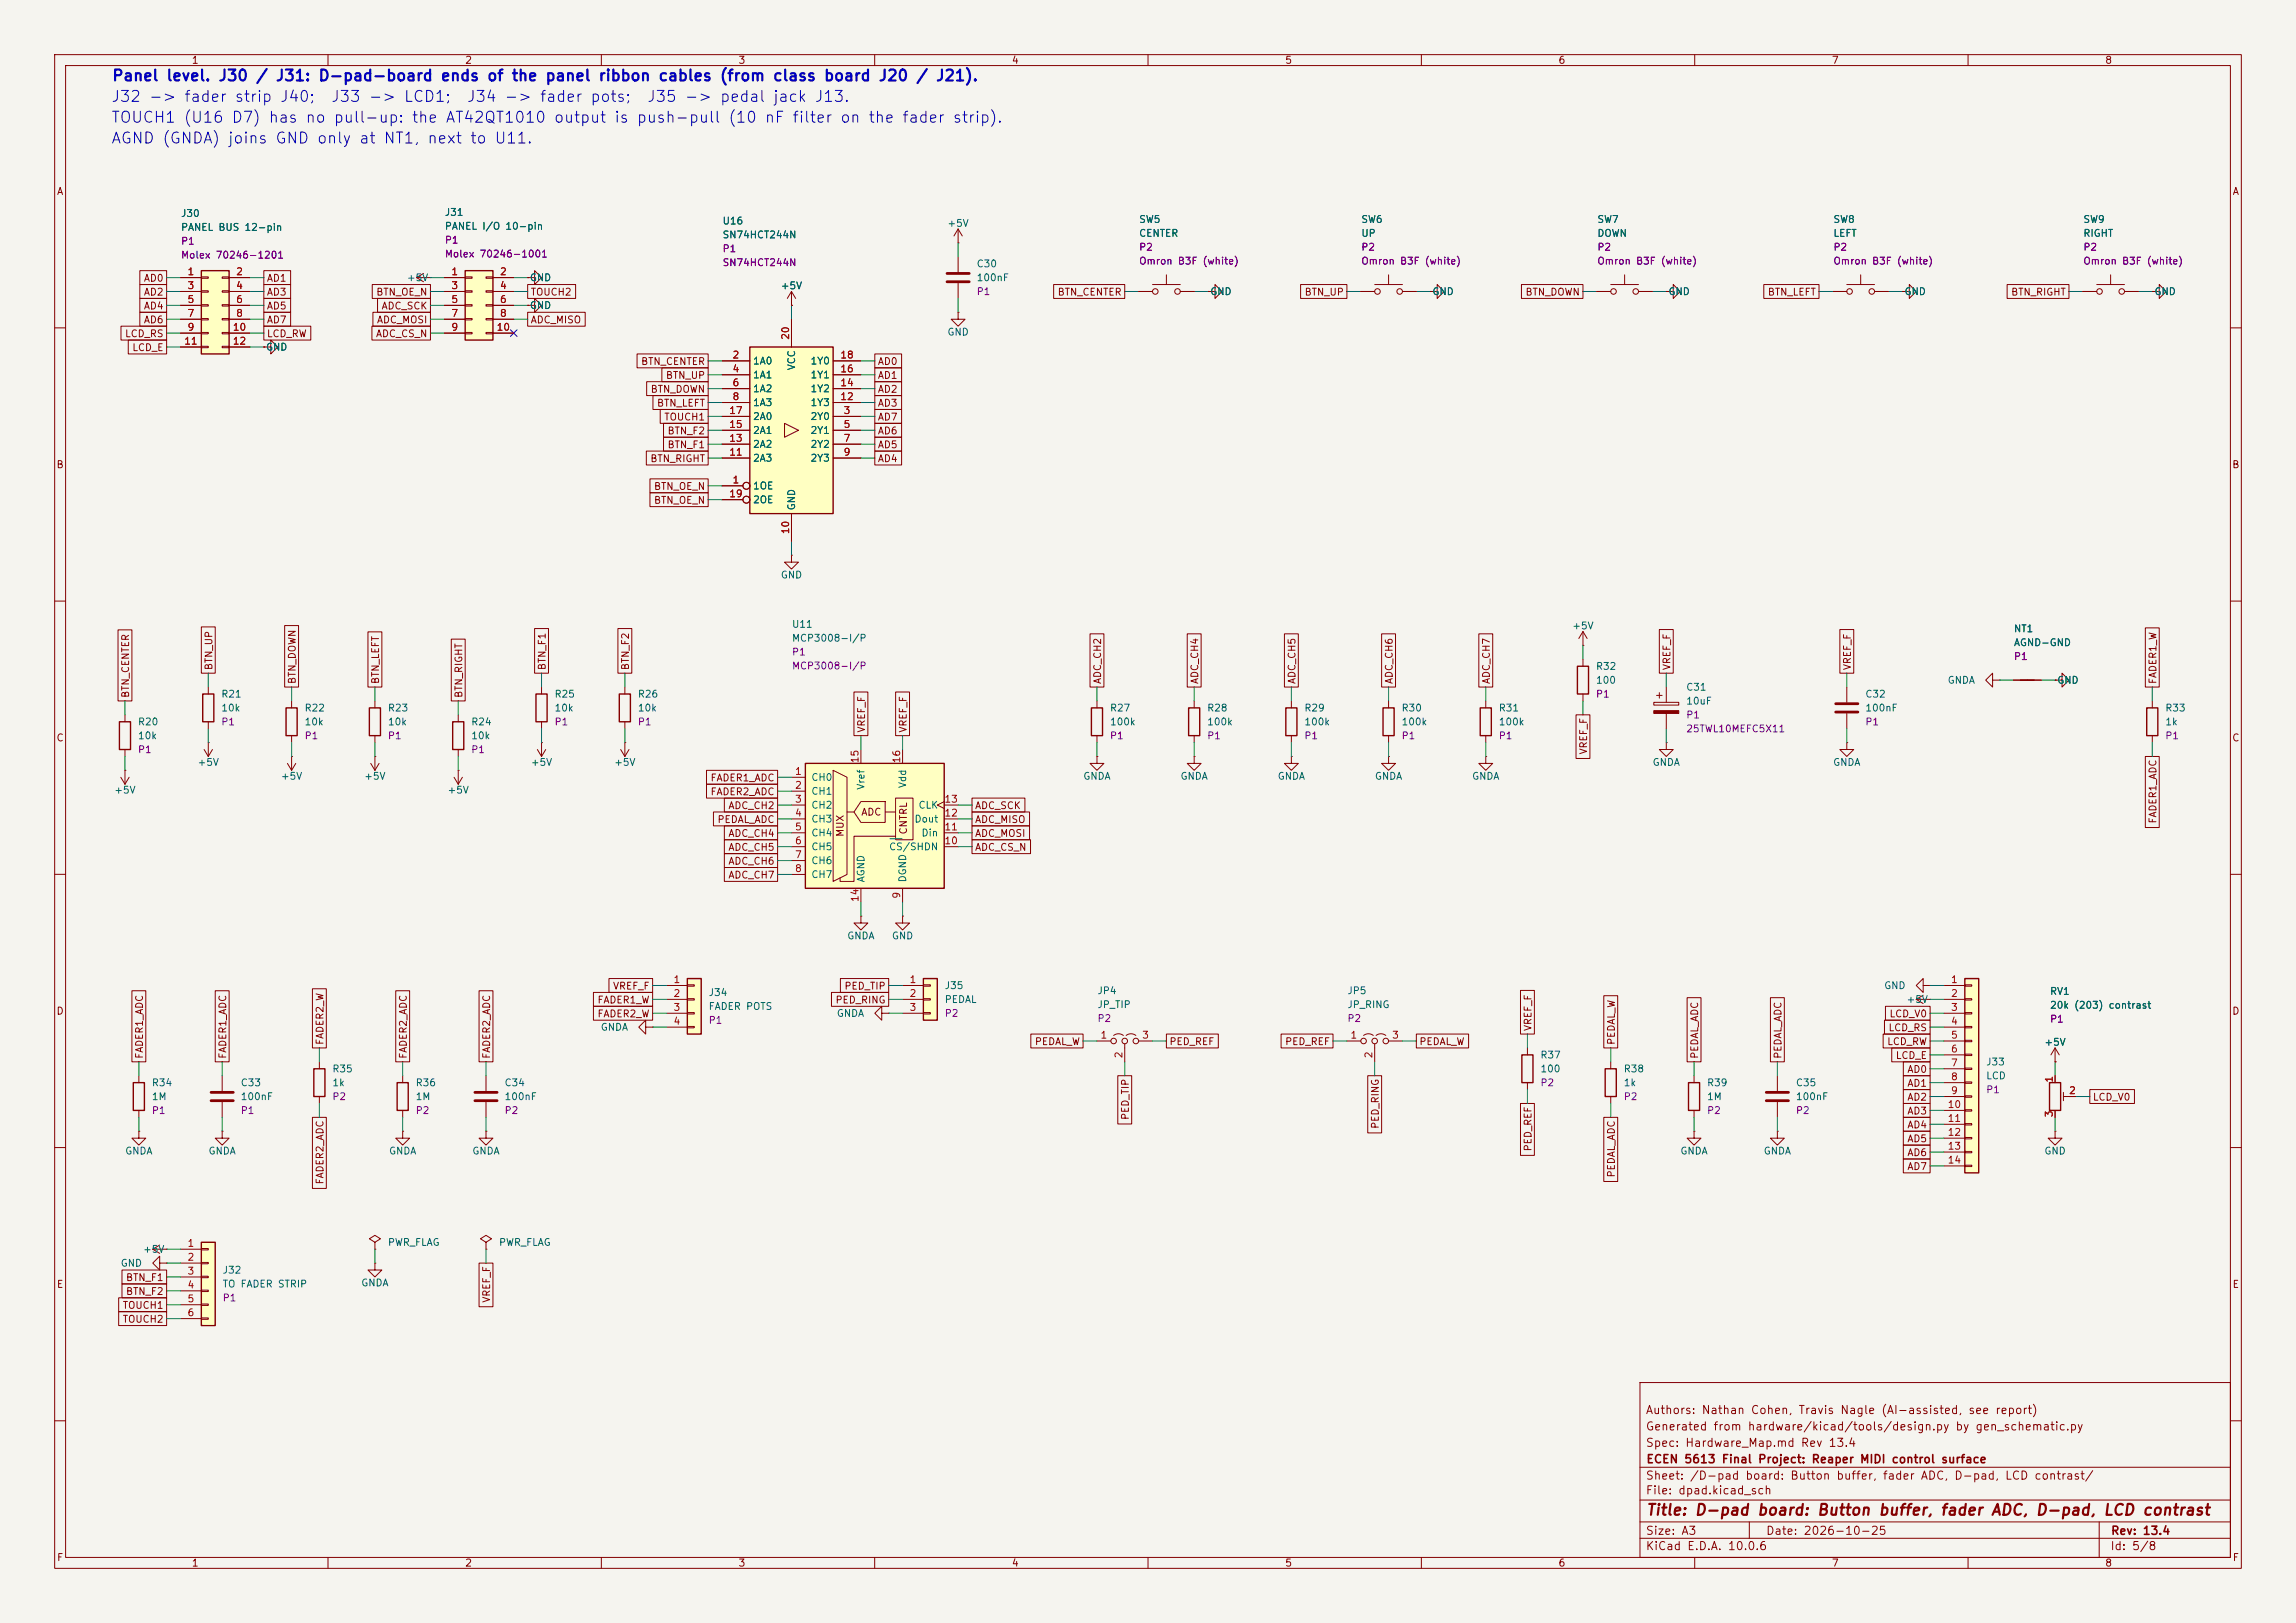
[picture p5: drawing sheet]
<svg xmlns="http://www.w3.org/2000/svg" width="420mm" height="297mm" viewBox="0 0 420 297" stroke-linecap="round" stroke-linejoin="round" font-family="sans-serif">
<defs><g id="words">
<g font-size="2" fill="#0000c2">
<text x="20.4" y="15.3">Panel level. J30 / J31: D-pad-board ends of the panel ribbon cables (from class board J20 / J21).</text>
<text x="20.2" y="19.2">J32 -&gt; fader strip J40;</text>
<text x="20.2" y="23">TOUCH1 (U16 D7) has no pull-up: the AT42QT1010 output is push-pull (10 nF filter on the fader strip).</text>
<text x="60.4" y="19.2">J33 -&gt; LCD1;</text>
<text x="85.3" y="19.2">J34 -&gt; fader pots;</text>
<text x="118.2" y="19.2">J35 -&gt; pedal jack J13.</text>
<text x="20.2" y="26.8">AGND (GNDA) joins GND only at NT1, next to U11.</text>
</g>
<text font-size="2" fill="#840000" x="301" y="277.8">Title: D-pad board: Button buffer, fader ADC, D-pad, LCD contrast</text>
<g font-size="1.5" fill="#840000">
<text x="300.9" y="262.1">Generated from hardware/kicad/tools/design.py by gen_schematic.py</text>
<text x="300.9" y="259.1">Authors: Nathan Cohen, Travis Nagle (AI-assisted, see report)</text>
<text x="300.9" y="265.1">Spec: Hardware_Map.md Rev 13.4</text>
<text x="301" y="268.1">ECEN 5613 Final Project: Reaper MIDI control surface</text>
<text x="300.9" y="273.8">File: dpad.kicad_sch</text>
<text x="300.9" y="271.1">Sheet: /D-pad board: Button buffer, fader ADC, D-pad, LCD contrast/</text>
<text x="300.9" y="281.2">Size: A3</text>
<text x="322.9" y="281.2">Date: 2026-10-25</text>
<text x="386" y="281.2">Rev: 13.4</text>
<text x="300.9" y="284">KiCad E.D.A. 10.0.6</text>
<text x="385.9" y="284">Id: 5/8</text>
</g>
<g font-size="1.3" fill="#840000">
<text x="35" y="12">1</text>
<text x="85" y="12">2</text>
<text x="135" y="12">3</text>
<text x="185" y="12">4</text>
<text x="235" y="12">5</text>
<text x="285" y="12">6</text>
<text x="335" y="12">7</text>
<text x="385" y="12">8</text>
<text x="10.3" y="36">A</text>
<text x="408.3" y="36">A</text>
<text x="26.2" y="51.9">AD0</text>
<text x="48.7" y="51.9">AD1</text>
<text x="26.2" y="56.9">AD4</text>
<text x="26.2" y="54.4">AD2</text>
<text x="26.2" y="59.5">AD6</text>
<text x="48.7" y="56.9">AD5</text>
<text x="48.7" y="54.4">AD3</text>
<text x="48.7" y="59.5">AD7</text>
<text x="68.7" y="54.4">BTN_OE_N</text>
<text x="68.8" y="59.5">ADC_MOSI</text>
<text x="69.7" y="56.9">ADC_SCK</text>
<text x="97" y="59.5">ADC_MISO</text>
<text x="97" y="54.4">TOUCH2</text>
<text x="193.4" y="54.4">BTN_CENTER</text>
<text x="238.5" y="54.4">BTN_UP</text>
<text x="278.9" y="54.4">BTN_DOWN</text>
<text x="323.3" y="54.4">BTN_LEFT</text>
<text x="367.8" y="54.4">BTN_RIGHT</text>
<text x="22.8" y="62">LCD_RS</text>
<text x="24.1" y="64.6">LCD_E</text>
<text x="48.7" y="62">LCD_RW</text>
<text x="68.7" y="62">ADC_CS_N</text>
<text x="117.2" y="67.1">BTN_CENTER</text>
<text x="121.7" y="69.6">BTN_UP</text>
<text x="160.5" y="67.1">AD0</text>
<text x="160.5" y="69.6">AD1</text>
<text x="118.9" y="72.2">BTN_DOWN</text>
<text x="120.1" y="74.7">BTN_LEFT</text>
<text x="121.4" y="77.3">TOUCH1</text>
<text x="160.5" y="72.2">AD2</text>
<text x="160.5" y="74.7">AD3</text>
<text x="160.5" y="77.3">AD7</text>
<text x="122" y="82.3">BTN_F1</text>
<text x="122" y="79.8">BTN_F2</text>
<text x="160.5" y="82.3">AD5</text>
<text x="160.5" y="79.8">AD6</text>
<text x="10.2" y="86">B</text>
<text x="118.9" y="84.9">BTN_RIGHT</text>
<text x="119.5" y="90">BTN_OE_N</text>
<text x="160.5" y="84.9">AD4</text>
<text x="408.2" y="86">B</text>
<text x="119.5" y="92.5">BTN_OE_N</text>
<text x="39.2" y="122.7" transform="rotate(-90 39.2 122.7)">BTN_UP</text>
<text x="54.4" y="125.3" transform="rotate(-90 54.4 125.3)">BTN_DOWN</text>
<text x="69.6" y="125.3" transform="rotate(-90 69.6 125.3)">BTN_LEFT</text>
<text x="100.1" y="122.7" transform="rotate(-90 100.1 122.7)">BTN_F1</text>
<text x="115.4" y="122.7" transform="rotate(-90 115.4 122.7)">BTN_F2</text>
<text x="201.7" y="125.3" transform="rotate(-90 201.7 125.3)">ADC_CH2</text>
<text x="219.5" y="125.3" transform="rotate(-90 219.5 125.3)">ADC_CH4</text>
<text x="237.3" y="125.3" transform="rotate(-90 237.3 125.3)">ADC_CH5</text>
<text x="255.1" y="125.3" transform="rotate(-90 255.1 125.3)">ADC_CH6</text>
<text x="272.8" y="125.3" transform="rotate(-90 272.8 125.3)">ADC_CH7</text>
<text x="305.9" y="122.7" transform="rotate(-90 305.9 122.7)">VREF_F</text>
<text x="338.9" y="122.7" transform="rotate(-90 338.9 122.7)">VREF_F</text>
<text x="394.8" y="125.3" transform="rotate(-90 394.8 125.3)">FADER1_W</text>
<text x="23.9" y="127.8" transform="rotate(-90 23.9 127.8)">BTN_CENTER</text>
<text x="84.9" y="127.8" transform="rotate(-90 84.9 127.8)">BTN_RIGHT</text>
<text x="10.2" y="136">C</text>
<text x="158.5" y="134.2" transform="rotate(-90 158.5 134.2)">VREF_F</text>
<text x="166.2" y="134.2" transform="rotate(-90 166.2 134.2)">VREF_F</text>
<text x="408.2" y="136">C</text>
<text x="129.9" y="143.3">FADER1_ADC</text>
<text x="290.6" y="138.2" transform="rotate(-90 290.6 138.2)">VREF_F</text>
<text x="129.9" y="145.8">FADER2_ADC</text>
<text x="133.1" y="148.4">ADC_CH2</text>
<text x="157.4" y="149.6">ADC</text>
<text x="178.2" y="148.4">ADC_SCK</text>
<text x="131.1" y="150.9">PEDAL_ADC</text>
<text x="133.1" y="156">ADC_CH5</text>
<text x="133.1" y="153.5">ADC_CH4</text>
<text x="154.6" y="153.3" transform="rotate(-90 154.6 153.3)">MUX</text>
<text x="166.2" y="152.8" transform="rotate(-90 166.2 152.8)">CNTRL</text>
<text x="178.2" y="150.9">ADC_MISO</text>
<text x="178.2" y="153.5">ADC_MOSI</text>
<text x="178.2" y="156">ADC_CS_N</text>
<text x="394.8" y="150.8" transform="rotate(-90 394.8 150.8)">FADER1_ADC</text>
<text x="133.1" y="161.1">ADC_CH7</text>
<text x="133.1" y="158.5">ADC_CH6</text>
<text x="10.2" y="186">D</text>
<text x="109.2" y="183.9">FADER1_W</text>
<text x="112" y="181.4">VREF_F</text>
<text x="152.7" y="183.9">PED_RING</text>
<text x="154.4" y="181.4">PED_TIP</text>
<text x="408.2" y="186">D</text>
<text x="59.5" y="191.3" transform="rotate(-90 59.5 191.3)">FADER2_W</text>
<text x="109.2" y="186.5">FADER2_W</text>
<text x="189.2" y="191.6">PEDAL_W</text>
<text x="213.8" y="191.6">PED_REF</text>
<text x="235" y="191.6">PED_REF</text>
<text x="259.5" y="191.6">PEDAL_W</text>
<text x="280.5" y="188.8" transform="rotate(-90 280.5 188.8)">VREF_F</text>
<text x="295.7" y="191.3" transform="rotate(-90 295.7 191.3)">PEDAL_W</text>
<text x="345.1" y="191.6">LCD_RW</text>
<text x="345.3" y="189">LCD_RS</text>
<text x="345.5" y="186.5">LCD_V0</text>
<text x="26.5" y="193.9" transform="rotate(-90 26.5 193.9)">FADER1_ADC</text>
<text x="41.7" y="193.9" transform="rotate(-90 41.7 193.9)">FADER1_ADC</text>
<text x="74.7" y="193.9" transform="rotate(-90 74.7 193.9)">FADER2_ADC</text>
<text x="90" y="193.9" transform="rotate(-90 90 193.9)">FADER2_ADC</text>
<text x="310.9" y="193.9" transform="rotate(-90 310.9 193.9)">PEDAL_ADC</text>
<text x="326.2" y="193.9" transform="rotate(-90 326.2 193.9)">PEDAL_ADC</text>
<text x="346.7" y="194.1">LCD_E</text>
<text x="348.8" y="196.6">AD0</text>
<text x="348.8" y="199.2">AD1</text>
<text x="348.8" y="201.7">AD2</text>
<text x="382.7" y="201.7">LCD_V0</text>
<text x="206.8" y="205.1" transform="rotate(-90 206.8 205.1)">PED_TIP</text>
<text x="252.5" y="206.7" transform="rotate(-90 252.5 206.7)">PED_RING</text>
<text x="348.8" y="209.3">AD5</text>
<text x="348.8" y="204.3">AD3</text>
<text x="348.8" y="206.8">AD4</text>
<text x="280.5" y="210.8" transform="rotate(-90 280.5 210.8)">PED_REF</text>
<text x="295.7" y="215.6" transform="rotate(-90 295.7 215.6)">PEDAL_ADC</text>
<text x="348.8" y="211.9">AD6</text>
<text x="348.8" y="214.4">AD7</text>
<text x="59.5" y="216.8" transform="rotate(-90 59.5 216.8)">FADER2_ADC</text>
<text x="10.3" y="236">E</text>
<text x="22.3" y="239.8">TOUCH1</text>
<text x="22.9" y="237.3">BTN_F2</text>
<text x="22.9" y="234.7">BTN_F1</text>
<text x="90" y="238.5" transform="rotate(-90 90 238.5)">VREF_F</text>
<text x="408.3" y="236">E</text>
<text x="22.3" y="242.4">TOUCH2</text>
<text x="10.3" y="286">F</text>
<text x="35" y="287">1</text>
<text x="85" y="287">2</text>
<text x="135" y="287">3</text>
<text x="185" y="287">4</text>
<text x="235" y="287">5</text>
<text x="285" y="287">6</text>
<text x="335" y="287">7</text>
<text x="385" y="287">8</text>
<text x="408.3" y="286">F</text>
</g>
<g font-size="1.3" fill="#006464">
<text x="33" y="40">J30</text>
<text x="81.3" y="39.8">J31</text>
<text x="132.1" y="41.4">U16</text>
<text x="173.2" y="41.8">+5V</text>
<text x="208.3" y="41.1">SW5</text>
<text x="248.9" y="41.1">SW6</text>
<text x="292.1" y="41.1">SW7</text>
<text x="335.3" y="41.1">SW8</text>
<text x="381" y="41.1">SW9</text>
<text x="33" y="42.5">PANEL BUS 12-pin</text>
<text x="81.3" y="42.3">PANEL I/O 10-pin</text>
<text x="132.1" y="43.9">SN74HCT244N</text>
<text x="208.3" y="43.6">CENTER</text>
<text x="248.9" y="43.6">UP</text>
<text x="292.1" y="43.6">DOWN</text>
<text x="335.3" y="43.6">LEFT</text>
<text x="381" y="43.6">RIGHT</text>
<text x="74.3" y="51.8">+5V</text>
<text x="96.8" y="51.8">GND</text>
<text x="142.7" y="53.2">+5V</text>
<text x="178.5" y="49.2">C30</text>
<text x="178.5" y="51.8">100nF</text>
<text x="96.8" y="56.8">GND</text>
<text x="221.3" y="54.3">GND</text>
<text x="261.9" y="54.3">GND</text>
<text x="305.1" y="54.3">GND</text>
<text x="348.3" y="54.3">GND</text>
<text x="394" y="54.3">GND</text>
<text x="48.6" y="64.5">GND</text>
<text x="173.2" y="61.7">GND</text>
<text x="137.6" y="67">1A0</text>
<text x="137.6" y="69.5">1A1</text>
<text x="145.7" y="67.9" transform="rotate(-90 145.7 67.9)">VCC</text>
<text x="148.2" y="69.5">1Y1</text>
<text x="148.2" y="67">1Y0</text>
<text x="137.6" y="72.1">1A2</text>
<text x="137.6" y="74.6">1A3</text>
<text x="137.6" y="77.2">2A0</text>
<text x="148.2" y="77.2">2Y0</text>
<text x="148.2" y="74.6">1Y3</text>
<text x="148.2" y="72.1">1Y2</text>
<text x="137.6" y="82.2">2A2</text>
<text x="137.6" y="79.7">2A1</text>
<text x="148.2" y="79.7">2Y1</text>
<text x="148.2" y="82.2">2Y2</text>
<text x="137.6" y="89.9">1OE</text>
<text x="137.6" y="84.8">2A3</text>
<text x="148.2" y="84.8">2Y3</text>
<text x="137.6" y="92.4">2OE</text>
<text x="145.7" y="93.5" transform="rotate(-90 145.7 93.5)">GND</text>
<text x="142.7" y="106.2">GND</text>
<text x="144.8" y="115.2">U11</text>
<text x="144.8" y="117.7">MCP3008-I/P</text>
<text x="287.5" y="115.5">+5V</text>
<text x="368.3" y="116">NT1</text>
<text x="368.3" y="118.5">AGND-GND</text>
<text x="291.8" y="122.9">R32</text>
<text x="291.8" y="125.4">100</text>
<text x="356.2" y="125.4">GNDA</text>
<text x="376.2" y="125.4">GND</text>
<text x="40.4" y="128">R21</text>
<text x="40.4" y="130.5">10k</text>
<text x="55.6" y="130.5">R22</text>
<text x="70.9" y="130.5">R23</text>
<text x="101.3" y="128">R25</text>
<text x="101.3" y="130.5">10k</text>
<text x="116.6" y="128">R26</text>
<text x="116.6" y="130.5">10k</text>
<text x="202.9" y="130.5">R27</text>
<text x="220.7" y="130.5">R28</text>
<text x="238.5" y="130.5">R29</text>
<text x="256.3" y="130.5">R30</text>
<text x="274.1" y="130.5">R31</text>
<text x="308.3" y="126.7">C31</text>
<text x="308.3" y="129.2">10uF</text>
<text x="341.1" y="128">C32</text>
<text x="341.1" y="130.5">100nF</text>
<text x="396" y="130.5">R33</text>
<text x="25.1" y="133">R20</text>
<text x="25.1" y="135.6">10k</text>
<text x="55.6" y="133">10k</text>
<text x="70.9" y="133">10k</text>
<text x="86.1" y="133">R24</text>
<text x="86.1" y="135.6">10k</text>
<text x="202.9" y="133">100k</text>
<text x="220.7" y="133">100k</text>
<text x="238.5" y="133">100k</text>
<text x="256.3" y="133">100k</text>
<text x="274.1" y="133">100k</text>
<text x="396" y="133">1k</text>
<text x="36" y="140.5">+5V</text>
<text x="51.3" y="143">+5V</text>
<text x="66.5" y="143">+5V</text>
<text x="97" y="140.5">+5V</text>
<text x="112.2" y="140.5">+5V</text>
<text x="148.3" y="143.2">CH0</text>
<text x="198.1" y="143">GNDA</text>
<text x="215.8" y="143">GNDA</text>
<text x="233.6" y="143">GNDA</text>
<text x="251.4" y="143">GNDA</text>
<text x="269.2" y="143">GNDA</text>
<text x="302.2" y="140.5">GNDA</text>
<text x="335.2" y="140.5">GNDA</text>
<text x="20.8" y="145.5">+5V</text>
<text x="81.8" y="145.5">+5V</text>
<text x="148.3" y="145.7">CH1</text>
<text x="148.3" y="148.3">CH2</text>
<text x="158.4" y="144.6" transform="rotate(-90 158.4 144.6)">Vref</text>
<text x="166.1" y="144.3" transform="rotate(-90 166.1 144.3)">Vdd</text>
<text x="167.9" y="148.3">CLK</text>
<text x="148.3" y="150.8">CH3</text>
<text x="148.3" y="153.4">CH4</text>
<text x="148.3" y="155.9">CH5</text>
<text x="162.5" y="155.9">CS/SHDN</text>
<text x="167.2" y="150.8">Dout</text>
<text x="168.5" y="153.4">Din</text>
<text x="148.3" y="158.4">CH6</text>
<text x="148.3" y="161">CH7</text>
<text x="158.4" y="161.6" transform="rotate(-90 158.4 161.6)">AGND</text>
<text x="166.1" y="161.6" transform="rotate(-90 166.1 161.6)">DGND</text>
<text x="154.9" y="172.2">GNDA</text>
<text x="163" y="172.2">GND</text>
<text x="129.5" y="182.6">J34</text>
<text x="129.5" y="185.1">FADER POTS</text>
<text x="172.7" y="181.3">J35</text>
<text x="172.7" y="183.8">PEDAL</text>
<text x="200.6" y="182.2">JP4</text>
<text x="200.6" y="184.8">JP_TIP</text>
<text x="246.4" y="182.2">JP5</text>
<text x="246.4" y="184.8">JP_RING</text>
<text x="344.6" y="181.3">GND</text>
<text x="348.6" y="183.8">+5V</text>
<text x="374.9" y="182.4">RV1</text>
<text x="374.9" y="184.9">20k (203) contrast</text>
<text x="109.8" y="188.9">GNDA</text>
<text x="153" y="186.4">GNDA</text>
<text x="373.9" y="191.7">+5V</text>
<text x="60.7" y="196.5">R35</text>
<text x="281.7" y="194">R37</text>
<text x="281.7" y="196.5">100</text>
<text x="296.9" y="196.5">R38</text>
<text x="363.2" y="195.3">J33</text>
<text x="363.2" y="197.8">LCD</text>
<text x="27.7" y="199.1">R34</text>
<text x="27.7" y="201.6">1M</text>
<text x="43.9" y="199.1">C33</text>
<text x="43.9" y="201.6">100nF</text>
<text x="60.7" y="199.1">1k</text>
<text x="75.9" y="199.1">R36</text>
<text x="75.9" y="201.6">1M</text>
<text x="92.2" y="199.1">C34</text>
<text x="92.2" y="201.6">100nF</text>
<text x="296.9" y="199.1">1k</text>
<text x="312.2" y="199.1">R39</text>
<text x="312.2" y="201.6">1M</text>
<text x="328.4" y="199.1">C35</text>
<text x="328.4" y="201.6">100nF</text>
<text x="22.8" y="211.6">GNDA</text>
<text x="38" y="211.6">GNDA</text>
<text x="71.1" y="211.6">GNDA</text>
<text x="86.3" y="211.6">GNDA</text>
<text x="307.3" y="211.6">GNDA</text>
<text x="322.5" y="211.6">GNDA</text>
<text x="373.9" y="211.6">GND</text>
<text x="22" y="232.1">GND</text>
<text x="26.1" y="229.6">+5V</text>
<text x="40.6" y="233.4">J32</text>
<text x="70.9" y="228.3">PWR_FLAG</text>
<text x="91.2" y="228.3">PWR_FLAG</text>
<text x="40.6" y="235.9">TO FADER STRIP</text>
<text x="66" y="235.7">GNDA</text>
</g>
<g font-size="1.3" fill="#840084">
<text x="33" y="45.1">P1</text>
<text x="33" y="47.6">Molex 70246-1201</text>
<text x="81.3" y="44.9">P1</text>
<text x="81.3" y="47.4">Molex 70246-1001</text>
<text x="132.1" y="46.5">P1</text>
<text x="208.3" y="46.2">P2</text>
<text x="248.9" y="46.2">P2</text>
<text x="292.1" y="46.2">P2</text>
<text x="335.3" y="46.2">P2</text>
<text x="381" y="46.2">P2</text>
<text x="132.1" y="49">SN74HCT244N</text>
<text x="208.3" y="48.7">Omron B3F (white)</text>
<text x="248.9" y="48.7">Omron B3F (white)</text>
<text x="292.1" y="48.7">Omron B3F (white)</text>
<text x="335.3" y="48.7">Omron B3F (white)</text>
<text x="381" y="48.7">Omron B3F (white)</text>
<text x="178.5" y="54.3">P1</text>
<text x="144.8" y="120.3">P1</text>
<text x="144.8" y="122.8">MCP3008-I/P</text>
<text x="368.3" y="121.1">P1</text>
<text x="291.8" y="128">P1</text>
<text x="308.3" y="131.8">P1</text>
<text x="40.4" y="133">P1</text>
<text x="55.6" y="135.6">P1</text>
<text x="70.9" y="135.6">P1</text>
<text x="101.3" y="133">P1</text>
<text x="116.6" y="133">P1</text>
<text x="202.9" y="135.6">P1</text>
<text x="220.7" y="135.6">P1</text>
<text x="238.5" y="135.6">P1</text>
<text x="256.3" y="135.6">P1</text>
<text x="274.1" y="135.6">P1</text>
<text x="308.3" y="134.3">25TWL10MEFC5X11</text>
<text x="341.1" y="133">P1</text>
<text x="396" y="135.6">P1</text>
<text x="25.1" y="138.1">P1</text>
<text x="86.1" y="138.1">P1</text>
<text x="129.5" y="187.7">P1</text>
<text x="172.7" y="186.4">P2</text>
<text x="200.6" y="187.3">P2</text>
<text x="246.4" y="187.3">P2</text>
<text x="374.9" y="187.4">P1</text>
<text x="60.7" y="201.6">P2</text>
<text x="281.7" y="199.1">P2</text>
<text x="296.9" y="201.6">P2</text>
<text x="363.2" y="200.4">P1</text>
<text x="27.7" y="204.2">P1</text>
<text x="43.9" y="204.2">P1</text>
<text x="75.9" y="204.2">P2</text>
<text x="92.2" y="204.2">P2</text>
<text x="312.2" y="204.2">P2</text>
<text x="328.4" y="204.2">P2</text>
<text x="40.6" y="238.5">P1</text>
</g>
<g font-size="1.3" fill="#a90000">
<text x="34.2" y="50.7">1</text>
<text x="34.2" y="53.2">3</text>
<text x="43.1" y="50.7">2</text>
<text x="43.1" y="53.2">4</text>
<text x="82.5" y="50.7">1</text>
<text x="82.5" y="53.2">3</text>
<text x="91.3" y="50.7">2</text>
<text x="91.3" y="53.2">4</text>
<text x="34.2" y="55.7">5</text>
<text x="34.2" y="58.3">7</text>
<text x="43.1" y="55.7">6</text>
<text x="43.1" y="58.3">8</text>
<text x="82.5" y="55.7">5</text>
<text x="82.5" y="58.3">7</text>
<text x="91.3" y="55.7">6</text>
<text x="91.3" y="58.3">8</text>
<text x="33.6" y="63.4">11</text>
<text x="34.2" y="60.8">9</text>
<text x="42.5" y="60.8">10</text>
<text x="42.5" y="63.4">12</text>
<text x="82.5" y="60.8">9</text>
<text x="90.7" y="60.8">10</text>
<text x="133.9" y="65.9">2</text>
<text x="144.6" y="62.3" transform="rotate(-90 144.6 62.3)">20</text>
<text x="153.6" y="65.9">18</text>
<text x="133.9" y="68.4">4</text>
<text x="133.9" y="71">6</text>
<text x="153.6" y="71">14</text>
<text x="153.6" y="68.4">16</text>
<text x="133.3" y="76.1">17</text>
<text x="133.9" y="73.5">8</text>
<text x="153.6" y="73.5">12</text>
<text x="154.2" y="76.1">3</text>
<text x="133.3" y="83.7">11</text>
<text x="133.3" y="81.1">13</text>
<text x="133.3" y="78.6">15</text>
<text x="154.2" y="78.6">5</text>
<text x="154.2" y="81.1">7</text>
<text x="154.2" y="83.7">9</text>
<text x="133.9" y="88.8">1</text>
<text x="133.3" y="91.3">19</text>
<text x="144.6" y="97.9" transform="rotate(-90 144.6 97.9)">10</text>
<text x="145.3" y="142.1">1</text>
<text x="157.3" y="139.8" transform="rotate(-90 157.3 139.8)">15</text>
<text x="165" y="139.8" transform="rotate(-90 165 139.8)">16</text>
<text x="145.3" y="144.6">2</text>
<text x="145.3" y="147.2">3</text>
<text x="145.3" y="149.7">4</text>
<text x="172.7" y="149.7">12</text>
<text x="172.7" y="147.2">13</text>
<text x="145.3" y="152.3">5</text>
<text x="145.3" y="154.8">6</text>
<text x="172.7" y="154.8">10</text>
<text x="172.7" y="152.3">11</text>
<text x="145.3" y="157.3">7</text>
<text x="145.3" y="159.9">8</text>
<text x="157.3" y="165.2" transform="rotate(-90 157.3 165.2)">14</text>
<text x="165" y="164.6" transform="rotate(-90 165 164.6)">9</text>
<text x="123.1" y="180.2">1</text>
<text x="123.1" y="182.7">2</text>
<text x="123.1" y="185.3">3</text>
<text x="166.3" y="180.2">1</text>
<text x="166.3" y="182.7">2</text>
<text x="166.3" y="185.3">3</text>
<text x="356.8" y="180.2">1</text>
<text x="356.8" y="182.7">2</text>
<text x="356.8" y="185.3">3</text>
<text x="123.1" y="187.8">4</text>
<text x="201.2" y="190.4">1</text>
<text x="208.8" y="190.4">3</text>
<text x="246.9" y="190.4">1</text>
<text x="254.5" y="190.4">3</text>
<text x="356.8" y="187.8">4</text>
<text x="356.8" y="190.4">5</text>
<text x="205.6" y="193.8" transform="rotate(-90 205.6 193.8)">2</text>
<text x="251.3" y="193.8" transform="rotate(-90 251.3 193.8)">2</text>
<text x="356.8" y="192.9">6</text>
<text x="356.8" y="195.4">7</text>
<text x="356.8" y="198">8</text>
<text x="356.2" y="203.1">10</text>
<text x="356.8" y="200.5">9</text>
<text x="375.8" y="198.2" transform="rotate(-90 375.8 198.2)">1</text>
<text x="378.4" y="200.5">2</text>
<text x="356.2" y="205.6">11</text>
<text x="356.2" y="208.1">12</text>
<text x="375.8" y="204.6" transform="rotate(-90 375.8 204.6)">3</text>
<text x="356.2" y="210.7">13</text>
<text x="356.2" y="213.2">14</text>
<text x="34.2" y="228.5">1</text>
<text x="34.2" y="231">2</text>
<text x="34.2" y="233.5">3</text>
<text x="34.2" y="236.1">4</text>
<text x="34.2" y="238.6">5</text>
<text x="34.2" y="241.2">6</text>
</g>
</g></defs>
<path d="M0 0h420v297h-420z" fill="#f5f4ef" stroke="#f5f4ef" stroke-width=".18"/>
<g fill="none" stroke="#840000" stroke-width=".18">
<path d="M10 10h400v277h-400zM12 12h396v273h-396zM60 10v2M110 10v2M160 10v2M210 10v2M260 10v2M310 10v2M360 10v2M76.2 50.8l1.3 .8M76.2 50.8h2.5M77.5 50l-1.3 .8"/>
<path d="M78.7 50.8h.1M96.5 50.8h1.3v-1.3l1.3 1.3-1.3 1.3v-1.3M96.5 50.8h.1M96.5 55.9h1.3v-1.3l1.3 1.3-1.3 1.3v-1.3M96.5 55.9h.1M175.3 44.5h.1M175.3 57.2v1.2h1.2l-1.2 1.3-1.3-1.3h1.3M175.3 57.2h.1M175.3 41.9l-.8 1.3M175.3 41.9l.7 1.3M175.3 41.9v2.6M10 60h2"/>
<path d="M408 60h2M10 110h2M408 110h2M52.6 139.7l.7 1.3M53.3 138.4h.1M53.3 138.4v2.6M54.1 139.7l-.8 1.3M254 138.4v1.3h1.3l-1.3 1.3-1.3-1.3h1.3M254 138.4h.1M10 160h2M408 160h2M157.5 167.6v1.3h1.2l-1.2 1.3-1.3-1.3h1.3"/>
<path d="M157.5 167.6h.1M165.1 167.6v1.3h1.3l-1.3 1.3-1.3-1.3h1.3M165.1 167.6h.1M161.3 185.4v-1.2l-1.3 1.2 1.3 1.3v-1.3h1.3M162.6 185.4h.1M10 210h2M408 210h2M300 253h108v32h-108zM10 260h2M300 278.5h108M300 274.5h108M300 268.5h108"/>
<path d="M320 278.5v3M384 278.5v6.5M408 260h2M60 285v2M110 285v2M160 285v2M210 285v2M260 285v2M300 281.5h108M310 285v2M360 285v2"/>
</g>
<path d="M85.1 49.5h5.1v12.7h-5.1z" fill="#ffffc2"/>
<path d="M85.1 49.5h5.1v12.7h-5.1zM217.4 129.5h2.1v5.1h-2.1z" fill="none" stroke="#840000" stroke-width=".25"/>
<g fill="none" stroke="#840000" stroke-width=".18">
<path d="M81.3 50.8h3.8M81.3 53.3h3.8M81.3 55.9h3.8M81.3 58.4h3.8M85.1 50.7h1.3v.2h-1.3zM85.1 53.2h1.3v.3h-1.3zM85.1 55.8h1.3v.2h-1.3zM85.1 58.3h1.3v.2h-1.3zM88.9 50.7h1.3v.2h-1.3zM88.9 53.2h1.3v.3h-1.3zM88.9 55.8h1.3v.2h-1.3zM88.9 58.3h1.3v.2h-1.3z"/>
<path d="M90.2 50.8h3.8M90.2 53.3h3.8M90.2 55.9h3.8M90.2 58.4h3.8M81.3 61h3.8M85.1 60.8h1.3v.3h-1.3zM88.9 60.8h1.3v.3h-1.3zM90.2 61h3.8M218.4 138.4v1.3h1.3l-1.3 1.3-1.2-1.3h1.2M218.4 138.4h.1M218.4 128.3v1.2M218.4 134.6v1.3"/>
</g>
<path d="M125.7 179.1h2.6v10.1h-2.6z" fill="#ffffc2"/>
<path d="M125.7 179.1h2.6v10.1h-2.6z" fill="none" stroke="#840000" stroke-width=".25"/>
<path d="M121.9 180.3h3.8M121.9 182.9h3.8M121.9 185.4h3.8M121.9 188h3.8M125.7 180.2h1.3v.3h-1.3zM125.7 182.8h1.3v.2h-1.3zM125.7 185.3h1.3v.2h-1.3zM125.7 187.8h1.3v.3h-1.3z" fill="none" stroke="#840000" stroke-width=".18"/>
<path d="M36.8 49.5h5.1v15.3h-5.1z" fill="#ffffc2"/>
<path d="M36.8 49.5h5.1v15.3h-5.1zM253 129.5h2v5.1h-2z" fill="none" stroke="#840000" stroke-width=".25"/>
<g fill="none" stroke="#840000" stroke-width=".18">
<path d="M33 50.8h3.8M33 53.3h3.8M33 55.9h3.8M33 58.4h3.8M36.8 50.7h1.3v.2h-1.3zM36.8 53.2h1.3v.3h-1.3zM36.8 55.8h1.3v.2h-1.3zM36.8 58.3h1.3v.2h-1.3zM40.6 50.7h1.3v.2h-1.3zM40.6 53.2h1.3v.3h-1.3zM40.6 55.8h1.3v.2h-1.3zM40.6 58.3h1.3v.2h-1.3z"/>
<path d="M41.9 50.8h3.8M41.9 53.3h3.8M41.9 55.9h3.8M41.9 58.4h3.8M175.3 47v2.8M175.3 51.8v2.8M33 61h3.8M33 63.5h3.8M36.8 60.8h1.3v.3h-1.3zM36.8 63.4h1.3v.2h-1.3zM40.6 60.8h1.3v.3h-1.3zM40.6 63.4h1.3v.2h-1.3z"/>
<path d="M41.9 61h3.8M41.9 63.5h3.8M48.3 63.5h1.2v-1.3l1.3 1.3-1.3 1.3v-1.3M48.3 63.5h.1M254 128.3v1.2M254 134.6v1.3M118.1 188v-1.3l-1.3 1.3 1.3 1.2v-1.2h1.3M119.4 188h.1"/>
</g>
<path d="M173.2 50h4.1M173.2 51.6h4.1" fill="none" stroke="#840000" stroke-width=".51"/>
<path d="M168.9 179.1h2.5v7.6h-2.5z" fill="#ffffc2"/>
<path d="M199.6 129.5h2.1v5.1h-2.1zM235.2 129.5h2v5.1h-2zM270.8 129.5h2v5.1h-2zM168.9 179.1h2.5v7.6h-2.5z" fill="none" stroke="#840000" stroke-width=".25"/>
<g fill="none" stroke="#840000" stroke-width=".18">
<path d="M208.3 53.3h2.5M210.8 52.1h5.1M213.4 50.3v1.8M215.9 53.3h2.5M221 53.3h1.2v-1.2l1.3 1.2-1.3 1.3v-1.3M221 53.3h.1M248.9 53.3h2.6M251.5 52.1h5M254 50.3v1.8M256.5 53.3h2.6M261.6 53.3h1.3v-1.2l1.3 1.2-1.3 1.3v-1.3M261.6 53.3h.1"/>
<path d="M200.7 128.3v1.2M200.7 134.6v1.3M236.2 138.4v1.3h1.3l-1.3 1.3-1.3-1.3h1.3M236.2 138.4h.1M236.2 128.3v1.2M236.2 134.6v1.3M271.8 138.4v1.3h1.2l-1.2 1.3-1.3-1.3h1.3M271.8 138.4h.1M271.8 128.3v1.2M271.8 134.6v1.3M88.9 196.9v2.7M165.1 180.3h3.8"/>
<path d="M165.1 182.9h3.8M165.1 185.4h3.8M168.9 180.2h1.3v.3h-1.3zM168.9 182.8h1.3v.2h-1.3zM168.9 185.3h1.3v.2h-1.3zM350.5 182.9h2.6M350.5 182.9l1.3 .7M351.8 182.1l-1.3 .8M353.1 182.9h.1M88.9 207v1.3h1.3l-1.3 1.3-1.3-1.3h1.3M88.9 207h.1M88.9 201.7v2.8"/>
<path d="M88.9 227.3l1-.6-1-.6-1 .6 1 .6v1.3M88.9 228.6h.1"/>
<circle cx="211.3" cy="53.3" r=".51"/>
<circle cx="215.4" cy="53.3" r=".51"/>
<circle cx="252" cy="53.3" r=".51"/>
<circle cx="256" cy="53.3" r=".51"/>
</g>
<path d="M86.9 199.9h4M86.9 201.4h4" fill="none" stroke="#840000" stroke-width=".51"/>
<path d="M137.2 63.5h15.2v30.5h-15.2z" fill="#ffffc2"/>
<g fill="none" stroke="#840000" stroke-width=".18">
<path d="M144.8 55.9h.1M144.8 53.3v2.6M144.8 58.4v5.1M144.8 53.3l-.8 1.3M144.8 53.3l.7 1.3M132.1 66h5.1M132.1 76.2h5.1M132.1 68.6h5.1M132.1 78.7h5.1M132.1 71.1h5.1M132.1 73.7h5.1M143.5 77.5l2.5 1.2-2.5 1.3z"/>
<path d="M152.4 66h5.1M152.4 76.2h5.1M152.4 68.6h5.1M152.4 78.7h5.1M152.4 71.1h5.1M152.4 73.7h5.1M132.1 88.9h3.8M132.1 81.3h5.1M132.1 83.8h5.1M132.1 91.4h3.8M144.8 94v5.1M152.4 81.3h5.1"/>
<path d="M152.4 83.8h5.1M144.8 101.6v1.3h1.2l-1.2 1.2-1.3-1.2h1.3M144.8 101.6h.1M351.8 180.3v-1.2l-1.3 1.2 1.3 1.3v-1.3h1.3M353.1 180.3h.1M375.9 194.3h.1M375.9 191.8l-.7 1.2M375.9 191.8l.8 1.2M375.9 191.8v2.5M375.9 207v1.3h1.3l-1.3 1.3-1.3-1.3h1.3M375.9 207h.1M27.9 228.6l1.3 .8"/>
<path d="M27.9 228.6h2.6M29.2 231.1v-1.2l-1.3 1.2 1.3 1.3v-1.3h1.3M29.2 227.8l-1.3 .8M30.5 231.1h.1M30.5 228.6h.1M68.6 231.1v1.3h1.2l-1.2 1.3-1.3-1.3h1.3M68.6 231.1h.1"/>
<circle cx="136.5" cy="88.9" r=".63"/>
<circle cx="136.5" cy="91.4" r=".63"/>
</g>
<path d="M137.2 63.5h15.2v30.5h-15.2z" fill="none" stroke="#840000" stroke-width=".25"/>
<path d="M36.8 227.3h2.6v15.3h-2.6z" fill="#ffffc2"/>
<path d="M113.3 127h2v5.1h-2zM72.6 198.1h2.1v5.1h-2.1zM374.9 198.1h2v5.1h-2zM36.8 227.3h2.6v15.3h-2.6z" fill="none" stroke="#840000" stroke-width=".25"/>
<g fill="none" stroke="#840000" stroke-width=".18">
<path d="M114.3 125.7v1.3M114.3 132.1v1.3M73.7 196.9v1.2M325.1 196.9v2.7M375.9 196.9v1.2M377.4 199.9v1.5M73.7 203.2v1.3M325.1 207v1.3h1.3l-1.3 1.3-1.3-1.3h1.3M325.1 207h.1M325.1 201.7v2.8M375.9 203.2v1.3M377.4 200.7h2.3"/>
<path d="M33 228.6h3.8M33 231.1h3.8M33 233.7h3.8M33 236.2h3.8M33 238.8h3.8M36.8 228.5h1.3v.2h-1.3zM36.8 231h1.3v.3h-1.3zM36.8 233.6h1.3v.2h-1.3zM36.8 236.1h1.3v.2h-1.3zM36.8 238.6h1.3v.3h-1.3zM68.6 227.3l1-.6-1-.6-1 .6 1 .6v1.3M68.6 228.6h.1"/>
<path d="M33 241.3h3.8M36.8 241.2h1.3v.2h-1.3z"/>
</g>
<path d="M323.1 199.9h4.1M323.1 201.4h4.1" fill="none" stroke="#840000" stroke-width=".51"/>
<path d="M359.4 179.1h2.5v35.5h-2.5z" fill="#ffffc2"/>
<path d="M359.4 179.1h2.5v35.5h-2.5z" fill="none" stroke="#840000" stroke-width=".25"/>
<g fill="none" stroke="#840000" stroke-width=".18">
<path d="M355.6 180.3h3.8M355.6 182.9h3.8M355.6 185.4h3.8M355.6 188h3.8M355.6 190.5h3.8M355.6 193h3.8M355.6 195.6h3.8M355.6 198.1h3.8M359.4 180.2h1.3v.3h-1.3zM359.4 182.8h1.3v.2h-1.3zM359.4 185.3h1.3v.2h-1.3zM359.4 187.8h1.3v.3h-1.3z"/>
<path d="M359.4 190.4h1.3v.2h-1.3zM359.4 192.9h1.3v.3h-1.3zM359.4 195.5h1.3v.2h-1.3zM359.4 198h1.3v.2h-1.3zM355.6 200.7h3.8M355.6 203.2h3.8M355.6 205.7h3.8M355.6 208.3h3.8M355.6 210.8h3.8M355.6 213.4h3.8M359.4 200.5h1.3v.3h-1.3zM359.4 203.1h1.3v.2h-1.3z"/>
<path d="M359.4 205.6h1.3v.3h-1.3zM359.4 208.2h1.3v.2h-1.3zM359.4 210.7h1.3v.2h-1.3zM359.4 213.2h1.3v.3h-1.3z"/>
</g>
<path d="M147.3 139.7h25.4v22.9h-25.4z" fill="#ffffc2"/>
<g fill="none" stroke="#840000" stroke-width=".18">
<path d="M22.1 59.7h8.4v2.5h-8.4zM25.6 54.6h4.9v2.6h-4.9zM25.6 52.1h4.9v2.5h-4.9zM25.6 49.5h4.9v2.6h-4.9zM25.6 57.1h4.9v2.6h-4.9zM33 53.3h3.8M33 50.8h3.8M33 55.9h3.8M33 58.4h3.8M41.9 53.3h3.8M41.9 50.8h3.8M41.9 55.9h3.8"/>
<path d="M41.9 58.4h3.8M48.3 59.7h8.6v2.5h-8.6zM48.3 54.6h4.9v2.6h-4.9zM48.3 52.1h4.9v2.5h-4.9zM48.3 49.5h4.9v2.6h-4.9zM48.3 57.1h4.9v2.6h-4.9zM68 59.7h10.7v2.5h-10.7zM68.1 52.1h10.6v2.5h-10.6zM68.2 57.1h10.5v2.6h-10.5zM69.1 54.6h9.6v2.6h-9.6zM81.3 53.3h3.8M81.3 50.8h3.8"/>
<path d="M81.3 55.9h3.8M81.3 58.4h3.8M90.2 53.3h3.8M90.2 50.8h3.8M90.2 55.9h3.8M90.2 58.4h3.8M96.5 57.1h10.5v2.6h-10.5zM96.5 52.1h8.8v2.5h-8.8zM96.5 50.8h.1M96.5 55.9h.1M144.8 55.9h.1M144.8 58.4v5.1"/>
<path d="M192.7 52.1h13v2.5h-13zM208.3 53.3h2.5M215.9 53.3h2.5M221 53.3h.1M237.9 52.1h8.5v2.5h-8.5zM248.9 53.3h2.6M256.5 53.3h2.6M261.6 53.3h.1M278.3 52.1h11.3v2.5h-11.3zM292.1 53.3h2.5M294.6 52.1h5.1M297.2 50.3v1.8"/>
<path d="M299.7 53.3h2.6M304.8 53.3h1.3v-1.2l1.2 1.2-1.2 1.3v-1.3M304.8 53.3h.1M322.6 52.1h10.1v2.5h-10.1zM335.3 53.3h2.5M337.8 52.1h5.1M340.4 50.3v1.8M342.9 53.3h2.5M348 53.3h1.2v-1.2l1.3 1.2-1.3 1.3v-1.3M348 53.3h.1M367.1 52.1h11.4v2.5h-11.4zM381 53.3h2.5"/>
<path d="M383.5 52.1h5.1M386.1 50.3v1.8M388.6 53.3h2.6M393.7 53.3h1.3v-1.2l1.2 1.2-1.2 1.3v-1.3M393.7 53.3h.1M23.5 62.2h7v2.6h-7zM33 61h3.8M33 63.5h3.8M41.9 61h3.8M41.9 63.5h3.8M48.3 63.5h.1M81.3 61h3.8"/>
<path d="M90.2 61h3.8M116.5 64.8h13v2.5h-13zM118.3 69.8h11.2v2.6h-11.2zM119.4 72.4h10.1v2.5h-10.1zM120.8 74.9h8.7v2.6h-8.7zM121.1 67.3h8.4v2.6h-8.4zM121.4 77.5h8.1v2.5h-8.1zM132.1 66h5.1M132.1 76.2h5.1M132.1 68.6h5.1M132.1 78.7h5.1M132.1 71.1h5.1"/>
<path d="M132.1 73.7h5.1M152.4 66h5.1M152.4 76.2h5.1M152.4 68.6h5.1M152.4 78.7h5.1M152.4 71.1h5.1M152.4 73.7h5.1M160 64.8h4.9v2.5h-4.9zM160 67.3h4.9v2.6h-4.9zM160 69.8h4.9v2.6h-4.9zM160 72.4h4.9v2.5h-4.9zM160 77.5h4.9v2.5h-4.9z"/>
<path d="M160 74.9h4.9v2.6h-4.9zM118.2 82.5h11.3v2.6h-11.3zM118.9 90.2h10.6v2.5h-10.6zM118.9 87.6h10.6v2.6h-10.6zM121.4 80h8.1v2.6h-8.1zM132.1 88.9h3.8M132.1 81.3h5.1M132.1 83.8h5.1M132.1 91.4h3.8M144.8 94v5.1M152.4 81.3h5.1M152.4 83.8h5.1"/>
<path d="M160 82.5h4.9v2.6h-4.9zM160 80h4.9v2.6h-4.9zM21.6 115.3h2.5v13h-2.5zM36.8 114.7h2.6v8.5h-2.6zM52.1 114.5h2.5v11.2h-2.5zM67.3 115.6h2.6v10.1h-2.6zM82.5 117h2.6v11.3h-2.6zM97.8 115h2.5v8.2h-2.5zM113 115h2.6v8.2h-2.6zM199.4 116h2.5v9.7h-2.5zM217.2 116h2.5v9.7h-2.5zM234.9 116h2.6v9.7h-2.6z"/>
<path d="M252.7 116h2.6v9.7h-2.6zM270.5 116h2.6v9.7h-2.6zM289.6 118.1h.1M289.6 115.6l-.8 1.2M289.6 115.6l.7 1.2M289.6 115.6v2.5M303.5 115.2h2.6v8h-2.6zM336.5 115.2h2.6v8h-2.6zM392.4 114.9h2.6v10.8h-2.6zM22.9 130.8v1.3M22.9 137.2v1.2M37.3 137.2l.8 1.2"/>
<path d="M38.1 135.9h.1M38.1 125.7v1.3M38.1 132.1v1.3M38.1 135.9v2.5M38.9 137.2l-.8 1.2M53.3 128.3v1.2M53.3 134.6v1.3M67.8 139.7l.8 1.3M68.6 138.4h.1M68.6 128.3v1.2M68.6 134.6v1.3M68.6 138.4v2.6"/>
<path d="M69.3 139.7l-.7 1.3M83.8 130.8v1.3M83.8 137.2v1.2M98.3 137.2l.8 1.2M99.1 135.9h.1M99.1 125.7v1.3M99.1 132.1v1.3M99.1 135.9v2.5M99.8 137.2l-.7 1.2M113.5 137.2l.8 1.2M114.3 135.9h.1M114.3 135.9v2.5"/>
<path d="M115.1 137.2l-.8 1.2M156.2 126.6h2.6v8h-2.6zM157.5 137.2v2.5M163.8 126.6h2.6v8h-2.6zM165.1 137.2v2.5M200.7 138.4v1.3h1.2l-1.2 1.3-1.3-1.3h1.3M200.7 138.4h.1M288.3 130.8h2.5v8h-2.5zM289.6 120.7v1.2M289.6 127v1.3M302.5 128.5h4.6v.5h-4.6zM303 127.3h1"/>
<path d="M303.5 126.7v1.1M304.8 135.9v1.3h1.3l-1.3 1.2-1.3-1.2h1.3M304.8 135.9h.1M304.8 125.7v2.8M304.8 130.6v2.8M337.8 135.9v1.3h1.3l-1.3 1.2-1.3-1.2h1.3M337.8 135.9h.1M337.8 125.7v2.8M337.8 130.6v2.8M364.5 124.5v-1.3l-1.3 1.3 1.3 1.2v-1.2h1.3M365.8 124.5h.1M368.3 124.5h5.1"/>
<path d="M375.9 124.5h1.3v-1.3l1.3 1.3-1.3 1.2v-1.2M375.9 124.5h.1M392.4 138.4h2.6v13h-2.6zM393.7 128.3v1.2M393.7 134.6v1.3M22.1 142.2l.8 1.3M22.9 141h.1M22.9 141v2.5M23.6 142.2l-.7 1.3M83.1 142.2l.7 1.3M83.8 141h.1M83.8 141v2.5"/>
<path d="M84.6 142.2l-.8 1.3M129.2 143.5h13v2.6h-13zM129.2 141h13v2.5h-13zM130.5 148.6h11.7v2.5h-11.7zM132.5 158.7h9.7v2.6h-9.7zM132.5 156.2h9.7v2.6h-9.7zM132.5 153.7h9.7v2.5h-9.7zM132.5 151.1h9.7v2.6h-9.7zM132.5 146h9.7v2.6h-9.7zM144.8 142.2h2.5M144.8 144.8h2.5M144.8 147.3h2.5"/>
<path d="M144.8 149.9h2.5M144.8 152.4h2.5M144.8 154.9h2.5M144.8 157.5h2.5M152.4 141l2.5 1.2v17.8l-2.5 1.3zM154.9 148.6h1.3M157.5 146.7h4.4v3.8h-4.4l-1.3-1.9zM161.9 148.6h1.9M163.8 146.1h3.2v7.6h-3.2zM163.8 153h-7.6v8.3h-2.5v-.6M172.7 146.7l-1.3 .6 1.3 .7M172.7 147.3h2.6"/>
<path d="M172.7 149.9h2.6M172.7 152.4h2.6M172.7 154.9h2.6M177.8 146h9.7v2.6h-9.7zM177.8 148.6h10.5v2.5h-10.5zM177.8 151.1h10.5v2.6h-10.5zM177.8 153.7h10.7v2.5h-10.7zM111.4 179.1h8v2.5h-8zM144.8 160h2.5M153.7 179.1h8.9v2.5h-8.9zM157.5 162.6v2.5M165.1 162.6v2.5"/>
<path d="M24.1 181.3h2.6v13h-2.6zM25.4 196.9v1.2M39.4 181.3h2.5v13h-2.5zM40.6 196.9v2.7M57.1 180.9h2.6v10.9h-2.6zM58.4 194.3v1.3M72.4 181.3h2.5v13h-2.5zM87.6 181.3h2.6v13h-2.6zM108.6 181.6h10.8v2.6h-10.8zM108.6 184.1h10.8v2.6h-10.8zM152.1 181.6h10.5v2.6h-10.5zM188.6 189.2h9.5v2.6h-9.5z"/>
<path d="M200.7 190.5h2.5M203.7 189.5a1.44 1.44 0 0 1 1.8 0M204.5 196.9h2.5v8.8h-2.5zM205.7 191v3.3M206 189.5a1.44 1.44 0 0 1 1.8 0M208.3 190.5h2.5M213.4 189.2h9.5v2.6h-9.5zM234.3 189.2h9.5v2.6h-9.5zM246.4 190.5h2.5M249.4 189.5a1.44 1.44 0 0 1 1.8 0M250.2 196.9h2.5v10.4h-2.5zM251.5 191v3.3"/>
<path d="M251.7 189.5a1.44 1.44 0 0 1 1.8 0M254 190.5h2.5M259.1 189.2h9.5v2.6h-9.5zM278.1 181.2h2.6v8h-2.6zM279.4 191.8v1.2M279.4 198.1v1.3M293.4 182.2h2.5v9.6h-2.5zM294.6 194.3v1.3M308.6 182.6h2.6v11.7h-2.6zM309.9 196.9v1.2M323.8 182.6h2.6v11.7h-2.6zM344.5 189.2h8.6v2.6h-8.6z"/>
<path d="M344.7 186.7h8.4v2.5h-8.4zM344.9 184.1h8.2v2.6h-8.2zM346 191.8h7.1v2.5h-7.1zM348.2 194.3h4.9v2.6h-4.9zM348.2 196.8h4.9v2.6h-4.9zM348.2 199.4h4.9v2.5h-4.9zM375.9 194.3h.1M375.9 196.9v1.2M382.3 199.4h8.1v2.5h-8.1zM25.4 207v1.3h1.3l-1.3 1.3-1.3-1.3h1.3M25.4 207h.1M25.4 203.2v1.3"/>
<path d="M40.6 207v1.3h1.3l-1.3 1.3-1.2-1.3h1.2M40.6 207h.1M40.6 201.7v2.8M57.1 204.5h2.6v13h-2.6zM58.4 200.7v1.2M73.7 207v1.3h1.2l-1.2 1.3-1.3-1.3h1.3M73.7 207h.1M278.1 201.9h2.6v9.5h-2.6zM293.4 204.5h2.5v11.7h-2.5zM294.6 200.7v1.2M309.9 207v1.3h1.2l-1.2 1.3-1.3-1.3h1.3M309.9 207h.1"/>
<path d="M309.9 203.2v1.3M348.2 207h4.9v2.6h-4.9zM348.2 209.5h4.9v2.6h-4.9zM348.2 212.1h4.9v2.5h-4.9zM348.2 201.9h4.9v2.6h-4.9zM348.2 204.5h4.9v2.5h-4.9zM375.9 203.2v1.3M378.5 200.7h1.2M21.7 237.5h8.8v2.5h-8.8zM22.3 234.9h8.2v2.6h-8.2zM22.3 232.4h8.2v2.6h-8.2zM87.6 231.1h2.6v8h-2.6z"/>
<path d="M21.7 240h8.8v2.6h-8.8z"/>
<circle cx="295.1" cy="53.3" r=".51"/>
<circle cx="299.2" cy="53.3" r=".51"/>
<circle cx="338.3" cy="53.3" r=".51"/>
<circle cx="342.4" cy="53.3" r=".51"/>
<circle cx="384" cy="53.3" r=".51"/>
<circle cx="388.1" cy="53.3" r=".51"/>
<circle cx="136.5" cy="88.9" r=".63"/>
<circle cx="136.5" cy="91.4" r=".63"/>
<circle cx="203.7" cy="190.5" r=".51"/>
<circle cx="205.7" cy="190.5" r=".51"/>
<circle cx="207.8" cy="190.5" r=".51"/>
<circle cx="249.4" cy="190.5" r=".51"/>
<circle cx="251.5" cy="190.5" r=".51"/>
<circle cx="253.5" cy="190.5" r=".51"/>
</g>
<g fill="none" stroke="#840000" stroke-width=".25">
<path d="M21.8 132.1h2.1v5.1h-2.1zM37.1 127h2v5.1h-2zM52.3 129.5h2.1v5.1h-2.1zM67.6 129.5h2v5.1h-2zM82.8 132.1h2v5.1h-2zM98 127h2.1v5.1h-2.1zM147.3 139.7h25.4v22.9h-25.4zM288.5 121.9h2.1v5.1h-2.1zM369.6 124.5h2.5M392.7 129.5h2v5.1h-2zM24.4 198.1h2v5.1h-2zM57.4 195.6h2v5.1h-2z"/>
<path d="M278.4 193h2v5.1h-2zM293.6 195.6h2.1v5.1h-2.1zM308.9 198.1h2v5.1h-2z"/>
</g>
<path d="M162.8 153.5h2.2" fill="none" stroke="#006464" stroke-width=".18"/>
<path d="M335.8 128.8h4.1M335.8 130.3h4.1M38.6 199.9h4.1M38.6 201.4h4.1" fill="none" stroke="#840000" stroke-width=".51"/>
<path d="M302.5 130h4.6v.6h-4.6z" fill="#840000" stroke="#840000" stroke-width=".18"/>
<g fill="none" stroke="#009600" stroke-width=".18">
<path d="M30.5 53.3h2.5M30.5 55.9h2.5M30.5 58.4h2.5M30.5 50.8h2.5M45.7 53.3h2.6M45.7 55.9h2.6M45.7 58.4h2.6M45.7 50.8h2.6M78.7 53.3h2.6M78.7 55.9h2.6M78.7 58.4h2.6M78.7 50.8h2.6"/>
<path d="M94 53.3h2.5M94 55.9h2.5M94 58.4h2.5M94 50.8h2.5M144.8 55.9v2.5M175.3 44.5v2.5M175.3 54.6v2.6M205.7 53.3h2.6M218.4 53.3h2.6M246.4 53.3h2.5M259.1 53.3h2.5M289.6 53.3h2.5"/>
<path d="M302.3 53.3h2.5M332.7 53.3h2.6M345.4 53.3h2.6M378.5 53.3h2.5M391.2 53.3h2.5M30.5 61h2.5M30.5 63.5h2.5M45.7 61h2.6M45.7 63.5h2.6M78.7 61h2.6M129.5 78.7h2.6M129.5 76.2h2.6"/>
<path d="M129.5 66h2.6M129.5 68.6h2.6M129.5 71.1h2.6M129.5 73.7h2.6M157.5 78.7h2.5M157.5 76.2h2.5M157.5 66h2.5M157.5 68.6h2.5M157.5 71.1h2.5M157.5 73.7h2.5M129.5 83.8h2.6M129.5 81.3h2.6"/>
<path d="M129.5 88.9h2.6M129.5 91.4h2.6M144.8 99.1v2.5M157.5 83.8h2.5M157.5 81.3h2.5M289.6 118.1v2.6M22.9 128.3v2.5M22.9 138.4v2.6M38.1 123.2v2.5M38.1 133.4v2.5M53.3 125.7v2.6M53.3 135.9v2.5"/>
<path d="M68.6 125.7v2.6M68.6 135.9v2.5M83.8 128.3v2.5M83.8 138.4v2.6M99.1 123.2v2.5M99.1 133.4v2.5M114.3 123.2v2.5M114.3 133.4v2.5M157.5 134.6v2.6M165.1 134.6v2.6M200.7 125.7v2.6M200.7 135.9v2.5"/>
<path d="M218.4 125.7v2.6M218.4 135.9v2.5M236.2 125.7v2.6M236.2 135.9v2.5M254 125.7v2.6M254 135.9v2.5M271.8 125.7v2.6M271.8 135.9v2.5M289.6 128.3v2.5M304.8 123.2v2.5M304.8 133.4v2.5M337.8 123.2v2.5"/>
<path d="M337.8 133.4v2.5M365.8 124.5h2.5M373.4 124.5h2.5M393.7 125.7v2.6M393.7 135.9v2.5M142.2 147.3h2.6M142.2 149.9h2.6M142.2 152.4h2.6M142.2 154.9h2.6M142.2 157.5h2.6M142.2 144.8h2.6M142.2 142.2h2.6"/>
<path d="M175.3 147.3h2.5M175.3 149.9h2.5M175.3 152.4h2.5M175.3 154.9h2.5M142.2 160h2.6M157.5 165.1v2.5M165.1 165.1v2.5M25.4 194.3v2.6M40.6 194.3v2.6M58.4 191.8v2.5M73.7 194.3v2.6M88.9 194.3v2.6"/>
<path d="M119.4 182.9h2.5M119.4 180.3h2.5M119.4 185.4h2.5M119.4 188h2.5M162.6 182.9h2.5M162.6 180.3h2.5M162.6 185.4h2.5M198.1 190.5h2.6M205.7 194.3v2.6M210.8 190.5h2.6M243.8 190.5h2.6M251.5 194.3v2.6"/>
<path d="M256.5 190.5h2.6M279.4 189.2v2.6M279.4 199.4v2.5M294.6 191.8v2.5M309.9 194.3v2.6M325.1 194.3v2.6M353.1 182.9h2.5M353.1 180.3h2.5M353.1 185.4h2.5M353.1 188h2.5M353.1 190.5h2.5M353.1 198.1h2.5"/>
<path d="M353.1 195.6h2.5M353.1 193h2.5M375.9 194.3v2.6M25.4 204.5v2.5M40.6 204.5v2.5M58.4 201.9v2.6M73.7 204.5v2.5M88.9 204.5v2.5M294.6 201.9v2.6M309.9 204.5v2.5M325.1 204.5v2.5M353.1 200.7h2.5"/>
<path d="M353.1 205.7h2.5M353.1 203.2h2.5M353.1 213.4h2.5M353.1 210.8h2.5M353.1 208.3h2.5M375.9 204.5v2.5M379.7 200.7h2.6M30.5 233.7h2.5M30.5 228.6h2.5M30.5 231.1h2.5M30.5 236.2h2.5M30.5 238.8h2.5"/>
<path d="M68.6 228.6v2.5M88.9 228.6v2.5M30.5 241.3h2.5"/>
</g>
<path d="M93.4 60.4l1.2 1.2M94.6 60.4l-1.2 1.2" fill="none" stroke="#000084" stroke-width=".18"/>
<use href="#words"/>
</svg>
